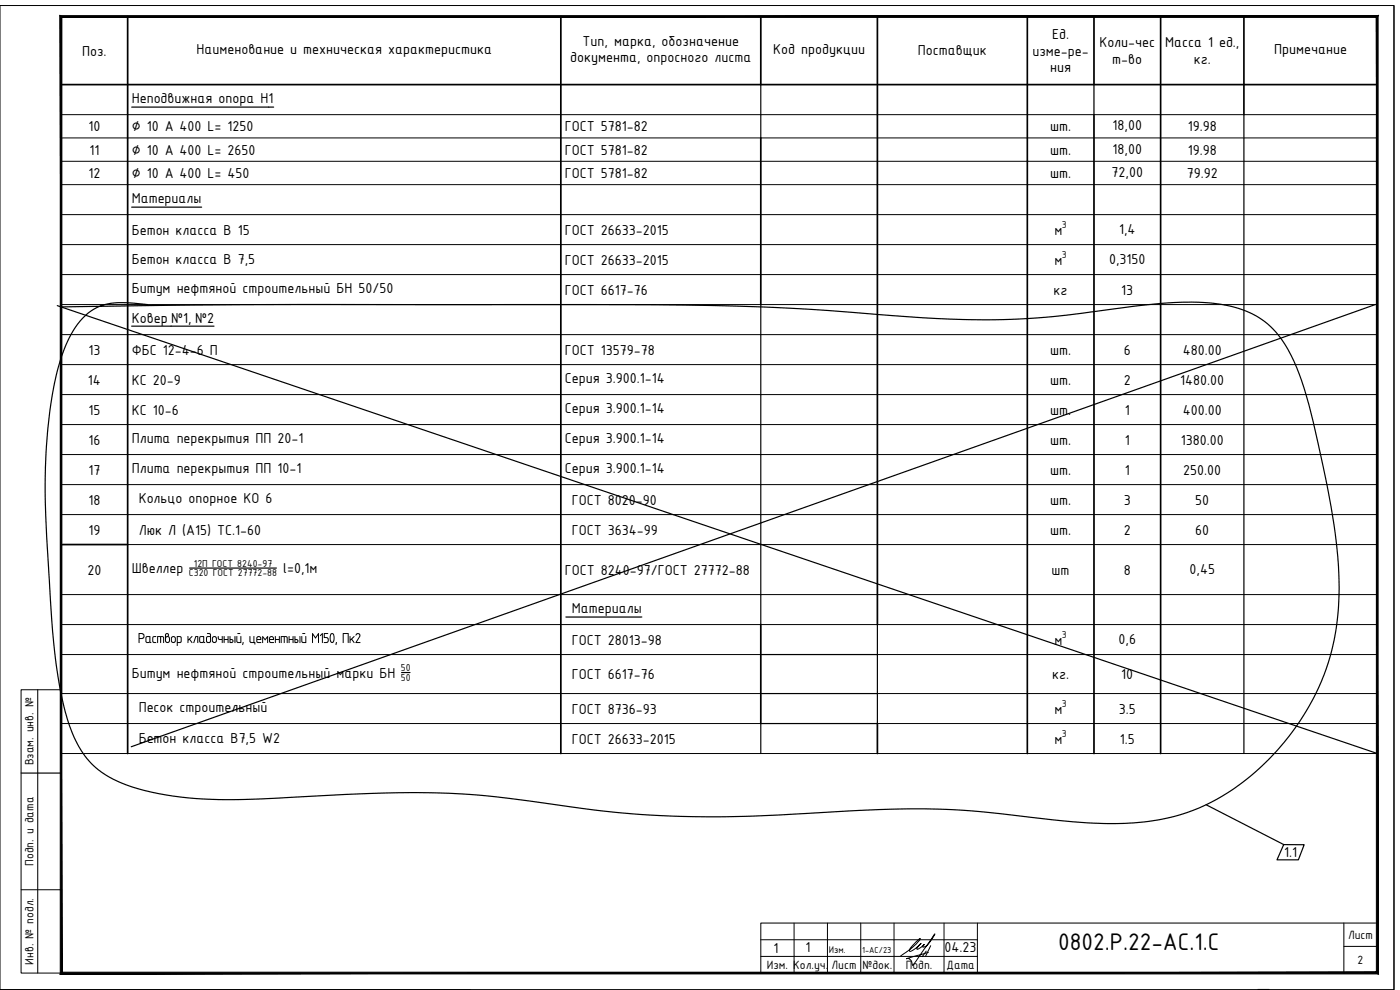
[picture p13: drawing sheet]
<svg xmlns="http://www.w3.org/2000/svg" width="420mm" height="297mm" viewBox="0 0 420 297" stroke-linecap="round" stroke-linejoin="round" font-family="sans-serif">
<defs><g id="words">
<text font-size="7.8" x="317.5" y="285.1">0802.Р.22-АС.1.С</text>
<g font-size="4.7">
<text x="315.8" y="11.7">Ед.</text>
<text x="24.6" y="16.7">Поз.</text>
<text x="58.9" y="16.2">Наименование и техническая характеристика</text>
<text x="174.8" y="13.7">Тип, марка, обозначение</text>
<text x="232" y="16.2">Код продукции</text>
<text x="275.5" y="16.5">Поставщик</text>
<text x="309.8" y="16.7">изме-ре-</text>
<text x="329.9" y="14.2">Коли-чес</text>
<text x="349.7" y="14.2">Масса 1 ед.,</text>
<text x="382.4" y="16.2">Примечание</text>
<text x="171.1" y="18.7">документа, опросного листа</text>
<text x="315.2" y="21.7">ния</text>
<text x="333.8" y="19.2">т-во</text>
<text x="358.3" y="19.2">кг.</text>
<text x="39.5" y="31">Неподвижная опора Н1</text>
<text x="26.5" y="39.4">10</text>
<text x="39.5" y="39.4">⌀ 10 А 400 L= 1250</text>
<text x="169.5" y="39.4">ГОСТ 5781-82</text>
<text x="315.2" y="39.4">шт.</text>
<text x="333.9" y="39.1">18,00</text>
<text x="356.5" y="39.4">19.98</text>
<text x="26.8" y="46.4">11</text>
<text x="39.5" y="46.4">⌀ 10 А 400 L= 2650</text>
<text x="169.5" y="46.4">ГОСТ 5781-82</text>
<text x="315.2" y="46.4">шт.</text>
<text x="333.9" y="46.1">18,00</text>
<text x="356.5" y="46.4">19.98</text>
<text x="26.5" y="53.4">12</text>
<text x="39.5" y="53.4">⌀ 10 А 400 L= 450</text>
<text x="169.5" y="53.4">ГОСТ 5781-82</text>
<text x="315.2" y="53.4">шт.</text>
<text x="333.6" y="53.1">72,00</text>
<text x="356.2" y="53.4">79.92</text>
<text x="39.5" y="60.9">Материалы</text>
<text x="39.5" y="70.4">Бетон класса В 15</text>
<text x="169.5" y="70.4">ГОСТ 26633-2015</text>
<text x="316.4" y="70.4">м</text>
<text x="335.9" y="70.1">1,4</text>
<text x="39.5" y="79.1">Бетон класса В 7,5</text>
<text x="169.5" y="79.4">ГОСТ 26633-2015</text>
<text x="316.4" y="79.4">м</text>
<text x="332.8" y="79.1">0,3150</text>
<text x="39.5" y="87.9">Битум нефтяной строительный БН 50/50</text>
<text x="169.5" y="88.4">ГОСТ 6617-76</text>
<text x="316.2" y="88.4">кг</text>
<text x="336.5" y="88.4">13</text>
<text x="26.5" y="106.4">13</text>
<text x="39.5" y="106.4">ФБС 12-4-6 П</text>
<text x="169.5" y="106.4">ГОСТ 13579-78</text>
<text x="315.2" y="106.4">шт.</text>
<text x="337.3" y="106.4">6</text>
<text x="355" y="106.4">480.00</text>
<text x="26.4" y="115.4">14</text>
<text x="39.5" y="115.4">КС 20-9</text>
<text x="169.5" y="114.9">Серия 3.900.1-14</text>
<text x="315.2" y="115.4">шт.</text>
<text x="337.3" y="115.4">2</text>
<text x="354.2" y="115.4">1480.00</text>
<text x="26.5" y="124.4">15</text>
<text x="39.5" y="124.4">КС 10-6</text>
<text x="169.5" y="123.9">Серия 3.900.1-14</text>
<text x="315.2" y="124.4">шт.</text>
<text x="337.6" y="124.4">1</text>
<text x="355" y="124.4">400.00</text>
<text x="26.5" y="133.4">16</text>
<text x="39.5" y="132.9">Плита перекрытия ПП 20-1</text>
<text x="169.5" y="132.9">Серия 3.900.1-14</text>
<text x="315.2" y="133.4">шт.</text>
<text x="337.6" y="133.4">1</text>
<text x="354.4" y="133.4">1380.00</text>
<text x="26.5" y="142.4">17</text>
<text x="39.5" y="142">Плита перекрытия ПП 10-1</text>
<text x="169.5" y="142">Серия 3.900.1-14</text>
<text x="315.2" y="142.4">шт.</text>
<text x="337.6" y="142.4">1</text>
<text x="355.1" y="142.4">250.00</text>
<text x="26.5" y="151.4">18</text>
<text x="41.6" y="150.9">Кольцо опорное КО 6</text>
<text x="171.6" y="151.4">ГОСТ 8020-90</text>
<text x="315.2" y="151.4">шт.</text>
<text x="337.3" y="151.4">3</text>
<text x="358.7" y="151.4">50</text>
<text x="26.5" y="160.4">19</text>
<text x="41.6" y="160.4">Люк Л (А15) ТС.1-60</text>
<text x="171.6" y="160.4">ГОСТ 3634-99</text>
<text x="315.2" y="160.4">шт.</text>
<text x="337.3" y="160.4">2</text>
<text x="358.7" y="160.4">60</text>
<text x="26.2" y="172.4">20</text>
<text x="39.5" y="171.9">Швеллер</text>
<text x="85" y="171.9">l=0,1м</text>
<text x="169.5" y="172.4">ГОСТ 8240-97/ГОСТ 27772-88</text>
<text x="315.6" y="172.4">шт</text>
<text x="337.3" y="172.4">8</text>
<text x="357" y="172.1">0,45</text>
<text x="171.6" y="183.9">Материалы</text>
<text x="41.1" y="192.9">Раствор кладочный , цементный М 150, Пк2</text>
<text x="171.6" y="193.4">ГОСТ 28013-98</text>
<text x="316.4" y="193.4">м</text>
<text x="335.7" y="193.1">0,6</text>
<text x="39.5" y="203.3">Битум нефтяной строительный марки БН</text>
<text x="171.6" y="203.7">ГОСТ 6617-76</text>
<text x="315.8" y="203.7">кг.</text>
<text x="336.5" y="203.7">10</text>
<text x="41.6" y="213.6">Песок строительный</text>
<text x="171.6" y="214.1">ГОСТ 8736-93</text>
<text x="316.4" y="214.1">м</text>
<text x="335.8" y="214.1">3.5</text>
<text x="41.6" y="222.8">Бетон класса В7,5 W2</text>
<text x="171.6" y="223.1">ГОСТ 26633-2015</text>
<text x="316.4" y="223.1">м</text>
<text x="336.1" y="223.1">1.5</text>
<text x="385.4" y="257.3">1.1</text>
<text x="232.2" y="285.9">1</text>
<text x="241.7" y="285.7">1</text>
<text x="283.5" y="285.6">04.23</text>
<text x="377.9" y="296.2">_</text>
</g>
<text font-size="4.2" x="39.5" y="97">Ковер №1, №2</text>
<g font-size="3.9">
<text x="10.1" y="229.6" transform="rotate(-90 10.1 229.6)">Взам. инв. №</text>
<text x="10.1" y="259.8" transform="rotate(-90 10.1 259.8)">Подп. и дата</text>
<text x="404.6" y="281.7">Лист</text>
<text x="10.1" y="289.5" transform="rotate(-90 10.1 289.5)">Инв. № подл.</text>
<text x="230.1" y="290.7">Изм. Кол.уч.</text>
<text x="249.6" y="290.7">Лист</text>
<text x="258.8" y="290.7">№док.</text>
<text x="271.8" y="290.7">Подп.</text>
<text x="284.1" y="290.7">Дата</text>
<text x="407.4" y="289.2">2</text>
</g>
<g font-size="3.3">
<text x="318.6" y="68.5">3</text>
<text x="318.6" y="77.5">3</text>
<text x="56.7" y="172.9">С320 ГОСТ 27772-88</text>
<text x="58.2" y="170.1">12П ГОСТ 8240-97</text>
<text x="318.6" y="191.5">3</text>
<text x="120.3" y="201.5">50</text>
<text x="120.3" y="204.2">50</text>
<text x="318.6" y="212.2">3</text>
<text x="318.6" y="221.2">3</text>
</g>
<text font-size="2.8" x="248.8" y="285.8">Изм.</text>
<text font-size="2.5" x="258.7" y="285.8">1-АС/23</text>
</g></defs>
<!-- layer: 0 -->
<g fill="none" stroke="#000" stroke-width=".3">
<path d="M0 1.7h418.4v295.3h-418.4zM418.3 1.7v295.3h-418.3h141.1M18.3 34.4h395M18.3 41.4h395M18.3 48.4h395M18.3 55.4h395M18.3 64.4h395M18.3 73.4h395M18.3 82.4h395M18.3 91.4h395M18.3 100.4h395M18.3 109.4h395"/>
<path d="M18.3 118.4h395M18.3 127.4h395M18.3 136.4h395M18.3 145.4h395M18.3 154.4h395M18.3 178.4h395M38.3 163.4h375M18.3 187.4h395M18.3 196.4h210M263.3 196.4h150M6.3 207h12v85h-12zM11.3 207v85"/>
<path d="M18.3 208.1h210M18.3 217.1h210M263.3 208.1h150M263.3 217.1h150M18.3 226.1h395M6.3 267h12M228.3 277h185v15h-185zM238.3 277v15M248.3 277v15M258.3 277v15M268.3 277v15M283.3 277v15"/>
<path d="M293.3 277v15M403.3 277v15M228.3 282h65M228.3 287h65M403.3 284h10"/>
</g>
<g fill="none" stroke="#000" stroke-width=".36">
<path d="M39.5 32.1h42.6M228.3 25.4v16M328.3 25.4v9M373.3 34.4v191.7M39.5 62.2h21M17.2 91.7l396.3 134.4M39.5 97.9h24.7M44.3 91.4l-3.2-.3a20.7 20.7 0 0 0-12.2 1.3 21.4 21.4 0 0 0-9.3 11.6 102.4 102.4 0 0 0-5.7 30 258 258 0 0 0 .8 38 227.2 227.2 0 0 0 4.2 38.6 39.5 39.5 0 0 0 7.2 17 27.8 27.8 0 0 0 14.6 8.8 105.5 105.5 0 0 0 34.9 3.4 991.5 991.5 0 0 1 49.6-2 235.5 235.5 0 0 1 37.5 3.1l11.8 1.6a324 324 0 0 0 67.3 1.6l11.9-.7a255 255 0 0 1 56.2 1.9 160.1 160.1 0 0 0 28.2 1.7 60.1 60.1 0 0 0 42.5-19 70.8 70.8 0 0 0 21.2-56 216.3 216.3 0 0 0-6.2-39 110.2 110.2 0 0 0-8.1-26.2 25.7 25.7 0 0 0-21.1-15.5 94.1 94.1 0 0 0-26 .6 323 323 0 0 1-39.3 4 343.8 343.8 0 0 1-37.3-1.5 870.2 870.2 0 0 0-86.7-3h-103.2l-55.6 .7M228.3 91.4v96M412.8 91.4l-373.4 132.7M56.9 170.4h26.1M169.8 185.1h22.8"/>
<path d="M228.3 196.4h35M263.3 187.4v29.7h-35v9M120.5 201.8h2.5M228.3 208.1h35M6.3 232h12M362 241.5l23.3 11.9 6.1 .1-1.7 4.5h-6.5l2.1-4.6"/>
</g>
<g fill="none" stroke="#000" stroke-width=".51">
<path d="M38.3 5v221.1M168.3 5v221.1M228.3 5v20.4M263.3 5v182.4M308.3 5v221.1M328.3 5v20.4M348.3 5v221.1M373.3 5v29.4M18.3 25.4h395M328.3 34.4v191.7M228.3 41.4v50M18.3 163.4h20"/>
<path d="M228.3 187.4v29.7M263.3 217.1v9M18.3 226.1v-221.1h395v221.1"/>
</g>
<path d="M18.1 4.7l.5 .5 395-.5zM18.6 5.2l395-.5-.5 .5zM413.6 4.7l-.5 .5 .5 287zM413.1 5.2l.5 287-.5-.5zM18.1 292.2h395.5l-.5-.5zM18.6 291.7h394.5l-395 .5zM18.1 4.7v287.5l.5-.5zM18.1 4.7l.5 .5v286.5z" fill="#000" stroke="#000" stroke-width=".3"/>
<path d="M278 285.4l-1.2 1.6M278.6 285.7l-6.5 2 .5-.1 .7 .4 .7 1.6 6.6-9.4-1.4 2.2-1.3 1.5-1 .2 .4-.7-.8 .8-1.3 .6 .1-.4 1.1-1.4-2.1 1.9-1.2 .5a.71 .71 0 0 1 .3-1.1l2.8-2.7-.5 .8-1.6 1.7-3.8 2.7M279.3 283.7l-1.5 3.2" fill="none" stroke="#000" stroke-width=".3"/>
<use href="#words"/>
</svg>
